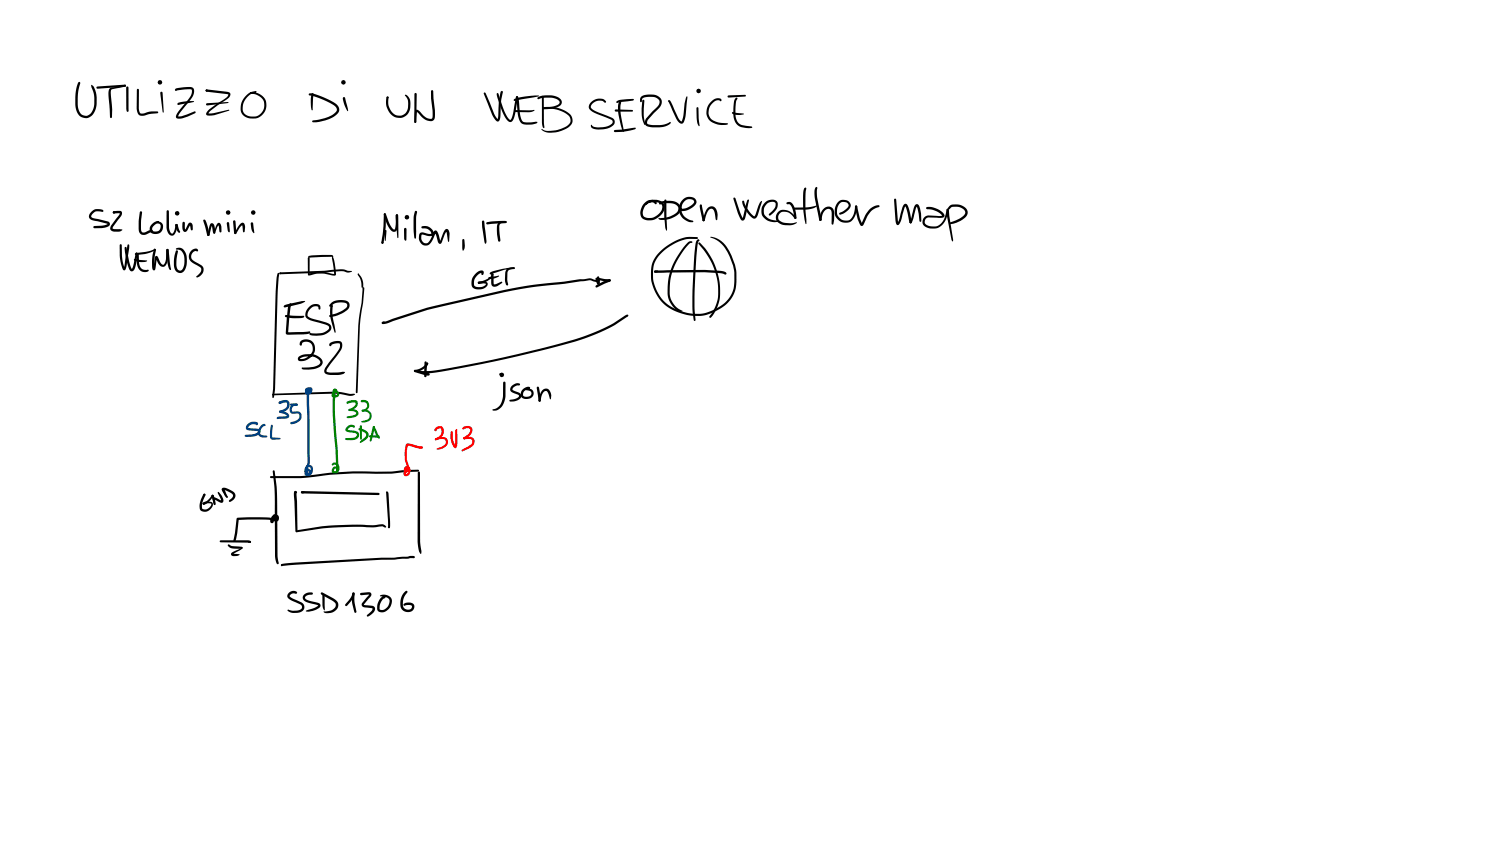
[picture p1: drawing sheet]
<svg xmlns="http://www.w3.org/2000/svg" width="449mm" height="254mm" viewBox="0 0 449 254" stroke-linecap="round" stroke-linejoin="round" font-family="sans-serif">
<g fill="#000">
<path d="M23.4 24.8l.4-.3 .3 .5a15.8 15.8 0 0 0-.5 8.1 2.17 2.17 0 0 0 2.3 1.6 2.17 2.17 0 0 0 2-1.9l.4-1.4a10.5 10.5 0 0 0-1-5.7l.2-.2a4.4 4.4 0 0 1 1.5 3.8v1.8a3.9 3.9 0 0 1-3.3 4.3 3.3 3.3 0 0 1-3.1-3.5l.1-3.8zM29 26l8.4-.6 .4 .3-.4 .3-8.1 .6-.3-.1zM32.9 26.5l4.5-1.1 .4 .3a3 3 0 0 1-2.3 .7l-1.8 .3-.4 .4 .4 5.7-.1 2.3-.3 .3-.3-.3-.5-6.4 .1-1.4zM37.9 26l.3-.1 .3 .4 .1 7-.3 .3-.3-.3-.1-.7zM41.1 26.7h.5l.1 .2-.1 5.8a1.03 1.03 0 0 0 .8 1.4l3-.7h1.8l.3 .3-.3 .3-2.4 .2-1 .3a1.83 1.83 0 0 1-2.1 0 1.83 1.83 0 0 1-.7-2zM48.2 27.6l.2-.1 .4 .3 .3 5.7-.1 .3-.2-.3zM52.6 26.6l1-.2 3.3-.3a1.31 1.31 0 0 1 1.3 .6 1.31 1.31 0 0 1-.1 1.4l-.6 1.3-4.2 5.5h.7a10.6 10.6 0 0 0 4.3-1.5l.3 .1-.1 .4a9.2 9.2 0 0 1-4.9 1.7 .83 .83 0 0 1-.9-.6 .83 .83 0 0 1 .4-1l2.6-3.2a4.5 4.5 0 0 0 1.9-3.7l-.4-.3h-1.1l-3.3 .5-.3-.3zM53.4 30.8l2.8-.4h2l-4.7 1.1-.3-.3zM61.8 26.9h.4v.5h-.4zM61.8 26.9l6.3 .6a1 1 0 0 1 1 .9 1 1 0 0 1-.7 1.1l-5.3 3.7-.7 1-.1-.2 1.8-.1 4.5-1 .2 .2-4.5 1.5-1.7 .1a.7 .7 0 0 1-.8-.6 .7 .7 0 0 1 .5-.8l.1-.2a13.1 13.1 0 0 1 3.9-2.8l1.8-1.2 .4-.8-6.2-.8-.6-.1zM61.8 26.9h.4l.1 .5-.4 .1zM61.9 31.1l6.3-.5 .4 .1-6.4 .9-.3-.1z"/>
<path d="M73.8 28.6l1.5-1 1.4-.3 .2 .1-.2 .4-.9 .2a4.5 4.5 0 0 0-2.6 5.9 3.4 3.4 0 0 0 5.5-.5 3.4 3.4 0 0 0-2.2-5.1l-1.5-.4a3.9 3.9 0 0 1 4.9 3.8 3.9 3.9 0 0 1-4.9 3.8 3.2 3.2 0 0 1-2.6-4.6l.5-1.1zM92.7 28.1l.2-.1a17.8 17.8 0 0 1 8.5 3.8 1.96 1.96 0 0 1-1 3 11.7 11.7 0 0 1-6.5 1.9l-.2-.1v-.4a14.8 14.8 0 0 0 6.1-1.8 1.63 1.63 0 0 0 1.2-1.7l-.2-.5a19.8 19.8 0 0 0-8.1-3.7zM93.5 28h.5l.1 .2-.3 4.8-.2 .1-.3-1-.1-1.5zM102.9 29.2l.3-.1 .3 .3 .8 3.1v.8l-1.1-2.2-.4-1.4zM116 29.1l.5-.1-.1 .5 .1-.1a4 4 0 0 0 3.9 5.3 2.67 2.67 0 0 0 2-2.5v-2.1l-1-1.5 .2-.2 .7 .4a2.98 2.98 0 0 1 .8 2.4v1.1a3.5 3.5 0 0 1-3.2 3.1 3.5 3.5 0 0 1-3.6-2.6l-.5-1.6zM129.4 27.1l.2-.1 .4 .3 .4 7.8a1.41 1.41 0 0 1-2.2 1.1l-1.6-1-1.6-1.7 .1-.1-.2 3.2-.3 .3-.2-.1v-3a.75 .75 0 0 1 .5-.9 .75 .75 0 0 1 1 .5l1.1 1.2a2.39 2.39 0 0 0 2.6 1l.2-1.3-.5-4.7zM124.4 28h.5l.1 .2-.1 8.4-.3 .3-.3-.3zM145.2 27.8l.5 .1 2.5 6.2 1.2 1.7h-.2l.3-1.1a25.1 25.1 0 0 1 .7-7.1l.3-.4 .3 .1v.5a24.2 24.2 0 0 0-.7 7l-.1 .7a.78 .78 0 0 1-.6 1 .78 .78 0 0 1-.9-.7l-.9-1.4-2.5-6.3zM149.1 28l.5 .1 1.5 4.8a4.6 4.6 0 0 0 2 3.1l.6-1.2 1-5.7 .4-.3 .3 .5-1.2 6a1.17 1.17 0 0 1-1 1.3 1.17 1.17 0 0 1-1.3-.8l-1.7-3.4-1.1-3.5zM154.3 29.7l3.4-.8 2.7-.3 1.3 .2-7.3 1.5-.3-.3zM154.3 33.1h6l-.6 .4-1 .2-4.2-.1-.3-.3zM154.9 28.9h.4l-.1 .6-.4-.1z"/>
<path d="M154.9 28.9a.52 .52 0 0 1 .5 .1 .52 .52 0 0 1 .2 .6l.3 4.2a3.3 3.3 0 0 0 1.1 2.7l1 .2 3.1-.2v.4a6.5 6.5 0 0 1-4.2 .3 2.91 2.91 0 0 1-1.6-2.8zM161.3 29.2a6 6 0 0 1 7.1 .9 1.44 1.44 0 0 1-1.1 2l-1.6 .5-2 .2-.8-.1-.2-.2 .3-.3a5.8 5.8 0 0 0 4.8-1.3l.1-.4a2.75 2.75 0 0 0-2.8-1.2h-2l-1.6 .5-.3-.3zM162.9 32.2a9.1 9.1 0 0 1 8.5 2.7 2.46 2.46 0 0 1-1.1 3.4 7.9 7.9 0 0 1-7.2 1.1l-.7-.5 .1-.2 .9 .4a8.9 8.9 0 0 0 7.5-2.1 2.21 2.21 0 0 0-1.5-3.2 9.5 9.5 0 0 0-6.3-1.1l-.4-.2zM162.6 28.8l.2-.1 .3 .3 .1 9.4a1.77 1.77 0 0 1-.6-1.6zM177.3 30.7a2.98 2.98 0 0 1 4.5-.2l-.3 .3-.5-.4a2.59 2.59 0 0 0-3.7 1.9l1.3 1 5 2a1.37 1.37 0 0 1 .2 2.4 6.8 6.8 0 0 1-5.7 1 .81 .81 0 0 1-.7-.5 .81 .81 0 0 1 0-.8l.7 .6a7.5 7.5 0 0 0 4.5-.3l1.1-.8-.1-.8-4.3-1.8a3.4 3.4 0 0 1-2.7-2.1l.2-.8zM184.2 39.1l6.3-.8 .2 .2-1 .5-3.2 .6h-2l-.3-.1zM184.5 32.9l5.1 .1 .3 .2-.3 .3h-4.9l-.3-.4zM185 30.4l.8-.4 1.7-.2 2.4-.1 .3 .2-.3 .3-4.8 .7-.3-.3zM185.8 30.5h.4l.1 .3-.2 2.4 1 6.2-.2 .1a15.3 15.3 0 0 1-1.3-8.9zM192.4 29a4.5 4.5 0 0 1 6 1 2.72 2.72 0 0 1-1.2 2.9l-2.9 3.1-.2 .9 .3 .3 .9 .3h2.5a5.9 5.9 0 0 0 3.2-.9l.2 .3a4.3 4.3 0 0 1-3.4 1.3l-3.3-.2a1.43 1.43 0 0 1-1.1-1 1.43 1.43 0 0 1 .4-1.5l3.3-3.4a1.66 1.66 0 0 0 .6-2 1.66 1.66 0 0 0-1.8-1l-.9-.1a2.25 2.25 0 0 0-2.4 .7l-.2 .9h-.3l-.1-.9zM192.8 30h.4l.1 .2-.2 4 .5 3.1-.2 .2-.6-1.2-.3-1.7v-2.1zM200.4 30.1a.62 .62 0 0 1 .9 .5l2.1 4.7 1 1.1 .5-1.1 .2-1.8a7.5 7.5 0 0 1 .8-4.5h.3l-.5 5.1-.5 2.3a1.05 1.05 0 0 1-1.1 .7 1.05 1.05 0 0 1-.9-.9l-2.7-5.7 .2 .1-.3-.1z"/>
<path d="M209 32.2l.2-.1 .3 .3 .4 5.3-.2 .2-.5-.9-.2-1zM213.2 30.5a2.07 2.07 0 0 1 3.2-.6l-.1 .4-.2 .1-.2-.3a3.3 3.3 0 0 0-3.4 3.7l.5 1.6a4.8 4.8 0 0 0 4.6 1.5l.8 .2a5.6 5.6 0 0 1-5.6-1 4.1 4.1 0 0 1 .4-5.6zM218.3 28.7l5.2-.3 .2 .3-.2 .3-5 .3-.2-.1zM219.6 33.7l3.6 .5-1.5 .3a2.66 2.66 0 0 1-2.2-.6zM220.7 29.4l.4-.1 .1 .4a7.6 7.6 0 0 0 .5 7.3l.8 .5 3 .4 .2 .3-.2 .2h-.9l-2.1-.2a3.7 3.7 0 0 1-2.5-4.2l.2-3.6zM220.1 59.3l.5 .1 2.1 6.1 .4-1.3a10 10 0 0 1 1.3-4.4l.3 .4-1.1 5.1a.78 .78 0 0 1-.7 .8 .78 .78 0 0 1-.9-.6l-.7-1.6-1.3-4.3zM241.2 56.4l.3-.2 .4 .4a45.6 45.6 0 0 0 0 10.5l-.1 .1a25.3 25.3 0 0 1-.6-10.8zM244.6 56.3l.3-.3 .3 .4-.1 2.7 1.3 6.8-.3 .4-.4-.4-1.3-6.3-.1-2.1zM268.3 59.6l.2-.1 .3 .3 .7 7.1h-.3l.5-1.1 1-3.7a.84 .84 0 0 1 .5-.9 .84 .84 0 0 1 1 .3l.8 2.4 .4 3-.3 .1-.3-.2-.6-3.2-.7-1.8-1.5 5a.68 .68 0 0 1-.7 .7 .68 .68 0 0 1-.6-.8zM27.5 63.5a2.64 2.64 0 0 1 3.6-.3l-.4 .4-.5-.2a2.15 2.15 0 0 0-2.8 1.5l.1 .3 .5 .2 4.5 1a.83 .83 0 0 1 .5 .9 .83 .83 0 0 1-.8 .7 8.2 8.2 0 0 1-3.9 .5l-.3-.4 .3-.3 2.9-.2 1.1-.5-3.6-.8a1.76 1.76 0 0 1-2-1.4l.1-.6zM33.9 63.5l1.4-.3a1 1 0 0 1 1.3 .6 1 1 0 0 1-.5 1.3l-2.2 2.9-.1 .5 .5 .2 2.3 .1 .1 .1-.2 .2a2.52 2.52 0 0 1-2.5 .3 1.05 1.05 0 0 1-.9-.6 1.05 1.05 0 0 1 .2-1.2l2.7-3.7-1.8 .1-.3-.1zM36 73.3l.2-.1 .3 .3 .2 4.1 .7 2.9h-.3l1.1-6.9 .2-.3 .3 .1-.9 7a.58 .58 0 0 1-.6 .7 .58 .58 0 0 1-.5-.7l-.7-3.1z"/>
<path d="M37.5 74.1l.2-.1 .3 .3 .7 3.9 .8 2.5 .6-1.4 .6-3.4 .2-.2h.3l-.5 3.8a1.67 1.67 0 0 1-1.2 1.9l-.7-.5-.6-1.8-.7-3.5zM40.2 77.7l3.9 .5-.7 .4-1.8-.1-1.2-.3zM40.5 76l4.2-.7 1.7-.7 .3 .3-.2 .3-1.4 .5-1.7 .5-2.7 .3-.2-.1zM41.1 75.9l.2-.1 .3 .3 .1 2.5a2.17 2.17 0 0 0 2.9 2.3 .92 .92 0 0 1-1.5 .7 2.73 2.73 0 0 1-2.1-3zM42 63.4h.5l.1 .3-.3 2.7 .1 2.9 .3 .4h.5l1.3-.5a.89 .89 0 0 1 1.4 .1l-.1 .2-1.8 .8a1.57 1.57 0 0 1-1.7-.1 1.57 1.57 0 0 1-.7-1.6v-2.7zM46.2 74.7l.3-.1 .2 .5-.3 .1zM46.2 74.7h.5l.1 .3-.5 2.8v2.8h-.3l.5-3.6a.54 .54 0 0 1 .6-.2 .54 .54 0 0 1 .4 .6l.8 1.6 .4 .4 .4-.1 .6-1 .2-3.4 .3-.3 .4 .4-.4 3.4a1.41 1.41 0 0 1-1.7 1.5l-.9-.7-.9-1.8 .4-.1-.5 3.2a.52 .52 0 0 1-.6 .5 .52 .52 0 0 1-.3-.7l-.1-2.9zM45.6 67.2l1-.7 1.1-.1v.5l-.9 .3a1.37 1.37 0 0 0-.9 2.1l.8 .1a1.4 1.4 0 0 0 1.5-1.6l-.3-.6-1.1-.5a1.41 1.41 0 0 1 1.5 0 1.41 1.41 0 0 1 .6 1.4 2.15 2.15 0 0 1-1.5 2 2.15 2.15 0 0 1-2.4-.9v-1zM50 74.7l.2-.1 .4 .4 .7 5.7-.2 .3-.4-.5-.5-1.6zM50.1 63.1l.2-.1 .4 .4v4.8a1.52 1.52 0 0 0 1 1.9 1.93 1.93 0 0 0 .8-1.9l.1-.8 .3-.2 .4 .3-.2 .8a2.35 2.35 0 0 1-1.5 2.4 1.97 1.97 0 0 1-1.6-2.2zM52.7 67.3h.5l.6 1.8a.35 .35 0 0 1 .2 .5 .35 .35 0 0 1-.6 0l-.5-1zM52.9 74.4a1.86 1.86 0 0 1 2.3 .7 5.9 5.9 0 0 1 0 6.2 1.79 1.79 0 0 1-2.1 .3 1.79 1.79 0 0 1-.9-1.9l.2-3.1 .3-1.3 .3-.3 .4 .4-.3 1.1a5.5 5.5 0 0 0 .2 4.3l.8 .4a1.78 1.78 0 0 0 1.2-2.1 4.4 4.4 0 0 0-.9-3.8l-.7-.4h-.8l-.2-.2z"/>
<path d="M54.8 66.6h.5l.2 .3v2l.9-1.7a.75 .75 0 0 1 .9-.4 .75 .75 0 0 1 .5 .9l-.1 1.3-.2 .1-.3-.3-.3-1.3h.2l-.7 1.3a.86 .86 0 0 1-1.1 .7 .86 .86 0 0 1-.6-1.1zM57.4 75.1a1.18 1.18 0 0 1 2 0l-.3 .3-.4-.2a1.64 1.64 0 0 0-1.3 1.5 1.64 1.64 0 0 0 .9 1.7l2.1 1.1a1.74 1.74 0 0 1 .3 2.6l-.2 .3a1.16 1.16 0 0 1-1.7 .6 2.78 2.78 0 0 0 1.6-2.2l-.2-.5-1.1-.7a3 3 0 0 1-2.5-2.6l.2-1zM61 65.9l.6 .1 .6 1.7 .6 2.7-.3 .4-.4-.3zM63.2 67.1a.8 .8 0 0 1 .8 0 .8 .8 0 0 1 .4 .8l.1 2.1h-.3l-.3-.2-.4-2.2h.1l-.8 2.9-.2 .3-.4-.1-.1-.3zM62.2 70.2l.5-.1v.6h-.4zM65.2 67l.5-.2 .5 .4 .2 2.2-.1 .2h-.4l-.4-2.1h.2l-.6 .7-.5 1.7-.3 .2-.3-.3zM68.1 66.7l.3-.1 .3 .3 .2 2.5-.1 .3-.5-.6zM72.1 67.2a.79 .79 0 0 1 1-.4 .79 .79 0 0 1 .4 1l-.1 1.6-.3 .3-.2-.2-.3-2h.2l-.9 .7-1 1.9h-.5l-.1-.4zM70 66.2l.3-.1 .3 .3 .3 3.5-.3 .3-.4-.3zM75.3 66.8l.3-.2 .3 .4 .4 2.8a.56 .56 0 0 1-.7-.6zM92.6 76.7l6.7-.2 .5 .1 .2 .4-.3 .5-.2-.5-6.8 .3-.3-.3zM92.4 77.2l.2-.1 .3 .3v4.9l-.3 .3-.2-.3z"/>
<path d="M92.5 82.1l.3-.1a8.6 8.6 0 0 1 4.7-.4l2.8 .7-.4-3.2a2.28 2.28 0 0 1-.2-2 11.4 11.4 0 0 1 1.1 5.3l-.6 .3-2.8-.6h-1.8l-2.8 .5-.3-.2zM114.5 72.4l.2-.2 .2 .2v.6l-.5-.1zM115.1 64.2l.5-.2v.5h-.4zM115.2 64l.5 .1 1.2 3.1 .7 1.1 .6 .5 .3-.2 .1-.9 .1-3.1 .4-.4 .2 .1-.1 4.2a1.16 1.16 0 0 1-1.1 1 1.16 1.16 0 0 1-1.2-.9l-1-1.9-.7-2zM115.2 64.2h.5l.1 .2-.1 3.3-.6 5.1-.4 .3-.3-.4 .5-3.1zM115.5 69l.4 .2-.3 3.1zM118.8 64.3h.5l.1 .5 .1 6.4-.2 .2-.6-5.9zM121.3 68.4l.3-.1 .3 .4v3.2l-.3 .3-.4-.7zM124.5 63.3h.5l.1 .3-.3 1.6v6.2l-.3 .2a3.6 3.6 0 0 1-.5-2.9l.1-3.7zM126.5 67.9l.8-.1a2.19 2.19 0 0 1 2.5 2.8l-1 .2-2.3-.4a1.62 1.62 0 0 0 0 1.9 1.62 1.62 0 0 0 1.8 .5l.9-1.2 .9-2a.66 .66 0 0 1 .7-.5 .66 .66 0 0 1 .6 .7l.7 2.7h-.2l1.3-3.2a.82 .82 0 0 1 1.1-.6 .82 .82 0 0 1 .5 1l-.1 2.7-.1 .2-.2-.3-.6-2.9h.2l-.6 .9-.8 2.3a.62 .62 0 0 1-.7 .5 .62 .62 0 0 1-.6-.7l-.8-2.6h.3l-.5 .9a3.8 3.8 0 0 1-2.2 2.9 2.28 2.28 0 0 1-2.3-1.3 2.28 2.28 0 0 1 .5-2.6l2.3 .5 .8-.1a2.01 2.01 0 0 0-2.1-1.6l-.8-.1zM138.8 71.8l.2-.1 .3 .3 .1 1.6v.8l-.4 .8a.97 .97 0 0 1-.3-1.4zM144.7 66.2l.2-.1 .4 .4 .6 5.8-.3 .8-.3-.7-.7-4.2z"/>
<path d="M145.9 66.7l4.1-.4 1.5-.1 .5 .4-.5 .3-5.3 .4-.3-.1zM149.5 66.8l1.2-.5h1l.3 .3-.3 .3-1.3 .1-.5 .4-.1 1.8 .3 2.9-.4 .4-.3-.3-.4-3 .1-1.6zM193.4 60.8a2.11 2.11 0 0 1 3.6 .1l-.3 .4-.7-.5a2.92 2.92 0 0 0-3 4 3.7 3.7 0 0 0 5.6-3.2l-.6-.6-1.1-.4h-1.6l-1.4 .7-.2-.2 1.1-1 2.1-.2a2.4 2.4 0 0 1 2.4 1.6 2.4 2.4 0 0 1-.8 2.7 4.2 4.2 0 0 1-6.1 1 3.8 3.8 0 0 1 1-4.4zM197.8 60.8a5.1 5.1 0 0 1 6.2 .8 2.54 2.54 0 0 1-1.7 3.5 6.7 6.7 0 0 1-4.5 .8l-.3-.4 .5-.1a7.2 7.2 0 0 0 5.1-1.9 1.62 1.62 0 0 0 .1-1.8 1.62 1.62 0 0 0-1.7-.7h-2.3l-1.2 .3-.3-.3zM199.4 59.9h.4l.1 .2 .2 8.2-.2 .9-.3-.8-.3-3.3-.1-4.3zM204.8 59.8a2.34 2.34 0 0 1 4.1 .6 4.1 4.1 0 0 1-4.2 2.9h-.8l-.3-.4 .3-.3h.8a4.1 4.1 0 0 0 3.5-2.1v-.1a2.12 2.12 0 0 0-2.3-.6 2.12 2.12 0 0 0-1.4 2v1.6a3.7 3.7 0 0 0 3.3 2.8l.2 .2a2.65 2.65 0 0 1-3.2-1l-.9-1.2-.2-.9 .2-2.1zM206.1 72.9l.9-.5h.5l.3 .2-.8 .3a19 19 0 0 0-5.8 16.6 5.7 5.7 0 0 0 3.3 3.6l.3 .2a1.7 1.7 0 0 1-2.3-.7 7.4 7.4 0 0 1-2.2-7 20.8 20.8 0 0 1 5.8-12.7zM197.8 75.6a14.8 14.8 0 0 1 9.1-4.6l2.2 .1 .3 .3-.3 .3-2.2-.1a13.9 13.9 0 0 0-10.7 7.6 11.9 11.9 0 0 0 10.2 14.7 12.6 12.6 0 0 0 13.1-5.8l.5-1.5 .2-1.4a15 15 0 0 0-3.2-11.4 8.9 8.9 0 0 0-3.9-2.7 6.3 6.3 0 0 1 5.7 4.2 15.8 15.8 0 0 1 2 10.5 10.3 10.3 0 0 1-7.2 8 14.4 14.4 0 0 1-15.7-4 11.4 11.4 0 0 1-1.4-12.6zM209.1 71.9l.4-.1 .3 .2-.3 .3h.1l-.3 .9a115.8 115.8 0 0 0-.7 22.7l-.2 .4-.3-.3a46.6 46.6 0 0 1-.2-12l.5-8.5 .3-2.7zM209.5 72.8h.4l1.5 1.6a19.7 19.7 0 0 1 4.1 16.8 10.1 10.1 0 0 1-2.5 4.1l-.2-.1v-.4a11.8 11.8 0 0 0 2.2-4.2 19 19 0 0 0-4.1-15.8l-1.4-1.7zM210 61.4l.2-.1 .4 .3 .8 4.4-.4 .4-.3-.4-.8-3.7zM212.3 62.4l.3-.3a1.51 1.51 0 0 1 2.2 .7l.5 1.7-.2 1.4-.2 .1-.2-.2-.6-2.7-.3-.4-.5-.1a1.45 1.45 0 0 0-1.2 1.1l-.8 2.5-.5 .1 .6-2.2z"/>
<path d="M222.7 60.2h.4a9.3 9.3 0 0 0 3.1 4.6l.5-.7a5.9 5.9 0 0 1 1.6-3.7h.3l-1.2 3.9a1.14 1.14 0 0 1-.9 1.2 1.14 1.14 0 0 1-1.3-.5 8.7 8.7 0 0 1-2.6-4.5zM229.4 60.8a2.33 2.33 0 0 1 3.8-.1 3.1 3.1 0 0 1-1.3 3.2l-.8 .7h-.4v-.5l.8-.7a2.05 2.05 0 0 0 1-2.7 2.57 2.57 0 0 0-3 .9 2.57 2.57 0 0 0 0 3.1 4.7 4.7 0 0 0 4.1 1.5l.1 .2a4.4 4.4 0 0 1-4.7-1.2 3.4 3.4 0 0 1 .4-4.4zM235.9 60.7l.2-.1a1.74 1.74 0 0 1 2.2 1.6l.4 1.4a2.01 2.01 0 0 1-.1 2l-.3-.2a5.3 5.3 0 0 0-1.5-4.1l-.8-.1zM238 62.3l4.3-.1 2.7-.6 .2 .1-1.1 .7-2.1 .5h-3.8l-.2-.1zM233.5 63.5a3.3 3.3 0 0 1 4.6 .9l.7 .7v.5h-.4l-.7-.9a2.43 2.43 0 0 0-4.1-.2 1.28 1.28 0 0 0 .3 1.7l1.7 .7 3.4-.1-1.2 .6-2.3 .1a2.44 2.44 0 0 1-2.8-2.4l.3-.9zM247 62.6a1.76 1.76 0 0 1 1.9-.6 1.76 1.76 0 0 1 1.3 1.6v2.4l-.2 1.1-.3 .3-.3-.4v-3.6l-.2-.5-.5-.2a2.2 2.2 0 0 0-2.1 2.3l-.2 1.1-.5 .1 .2-2zM246 65.6l.3 .1-.1 .5h-.4zM251.5 60.5a2.07 2.07 0 0 1 2.4-.5 2.07 2.07 0 0 1 1.2 2.1l-.5 .8-1.2 .9-1.3 .6-.3-.1 .1-.5 .7-.3a2.84 2.84 0 0 0 2-2h-.1a1.84 1.84 0 0 0-2.1-.9 1.84 1.84 0 0 0-1.3 1.9 2.66 2.66 0 0 0 2.1 3.6 2.66 2.66 0 0 0 3.1-2.7l.2-1.6 .3-.2 .3 .4a5.7 5.7 0 0 1-2.1 4.5 3.5 3.5 0 0 1-4.1-1.1 3.5 3.5 0 0 1 .1-4.3zM256.7 61.6l.4 .4-.2 .3-.5-.3zM256.6 61.7l.2-.1 .3 .4a13.9 13.9 0 0 0 1.5 5.1h-.2l.2-.4a10 10 0 0 1 2.4-4.1l2-1h.7l.1 .4-.3 .1a4.9 4.9 0 0 0-3.3 2.8l-1.3 2.7-.4 .2-.5-.3a12.1 12.1 0 0 1-1.4-4.6zM274.6 61.4l.6-.2 .5 .5a9.3 9.3 0 0 1 .7 4.6l-.3 .2-.3-.2-.2-2.2-.6-2.2-1.4 4.6a.41 .41 0 0 1-.3 .4 .41 .41 0 0 1-.5-.2l.6-1.4 .7-2.9zM272.9 66.4l.3-.1 .3 .4-.1 .2-.4 .1-.2-.4z"/>
<path d="M277.9 62.2a5.1 5.1 0 0 1 5.4 2.5l-.2 .5-.6 .1h-4.3l-.6 .5-.2 .9a1.76 1.76 0 0 0 2.1 1.2 3.8 3.8 0 0 0 4.2-3.7l.3-1.4 .3-.2 .3 .3-.4 1.5a4.5 4.5 0 0 1-6 3.9 1.87 1.87 0 0 1-1.5-2 1.87 1.87 0 0 1 1.7-1.7l4.2 .1a5.4 5.4 0 0 0-4.5-2l-.2-.1zM284.8 61.7a3.8 3.8 0 0 1 5.5 1.8l-.2 .9a3.8 3.8 0 0 1-2 1.8l-2.7 1-.6-.1 .2-.4a10.1 10.1 0 0 0 4.2-2.2l.3-.8a2.47 2.47 0 0 0-3-1.7l-1 .1-.9 .7-.3-.3zM284 62.7l.3-.1 .3 .3 1.3 9-.2 .5-.3-.4-1.3-7.1zM83.2 82l.3-.2 .3 .3-.5 5.2-.8 29.3-.3 2.5-.3 .3-.2-.2v-.6l.2-2 .7-27.9 .3-5.2zM83.9 81.8l13.5-.6 4.8-.5 3.4 .7-1.2 .4-2.2-.5-4.8 .5-13.3 .5-.2-.1zM85.3 91.5l5.2-1.2 1 .1-1.3 .7-4.7 1.1-.4-.3zM85.5 94.5l5.5 .2 .3 .3a5.2 5.2 0 0 1-3.8 .4l-1.8-.3-.3-.3zM86.8 91.1l.3-.2a.79 .79 0 0 1 .1 1.2l-.8 7.8-.1-.3 6.5-.3 .3 .3-.2 .3-2 .4-4.5 .1-.6-.3 .5-7.4zM92.6 92.1a2.07 2.07 0 0 1 3.5-.2v.7l-.3 .3-.5-1a2.47 2.47 0 0 0-2.9 3l1.2 .6 4.2 1.2a1.71 1.71 0 0 1 1.6 1.6l-.3 .9a5.7 5.7 0 0 1-5.7 1.4l-.6-.5 .3-.3 .4 .1a5.6 5.6 0 0 0 4.8-.9l.4-.7-.4-.7-4.1-1.2a2.62 2.62 0 0 1-2.6-1.8l.2-1.3zM99.2 91a4.5 4.5 0 0 1 5.4-.2l.3 .5a1.81 1.81 0 0 1-.8 1.7l-1.5 1-2 .8-1.6 .3-.2-.1v-.5a10.9 10.9 0 0 0 5.1-2.3l.2-.5v-.5a4 4 0 0 0-4.4 .2l-.4 .5h-.5v-.4zM99.3 91.5h.4l.1 .3-.1 2.8 1 4.9-.2 .3-.8-2.3a10.3 10.3 0 0 1-.4-6zM107.3 82.1l.2-.2 .2 .3a4.4 4.4 0 0 1 1.3 2.9l-.1 1.1-.2 .1-.2-.1-.1-1a5.1 5.1 0 0 0-1.1-2.9z"/>
<path d="M114.6 96.6l13.4-4.3 25.6-5.8 6.4-1.1 16.7-1.9 2.5 .6 .3 .2-.3 .3-.5-.1-1.9-.5-7.4 1.1-9.3 1-6.4 1-25.5 5.8-12.4 4.2a.91 .91 0 0 1-1.3-.3zM114.6 96.6h.5v.5h-.5zM114.6 96.6l.6-.2 .3 .3-.7 .5-.2-.1zM143.4 84.6l.2-.1a5.2 5.2 0 0 0 3.8-1.9l.1-.6 .2-.1a.78 .78 0 0 1-.1 1.2 5.1 5.1 0 0 1-4.2 1.9zM143.4 84.6h.5v.4h-.5zM142.7 82a1.73 1.73 0 0 1 2.3-.7l.1 .5-.2 .6h-.4v-.5a3 3 0 0 0-2.2 3.8 2.74 2.74 0 0 0 3.4-.4v-.2l-.4-.1h-1.9a.66 .66 0 0 1 .3-.6 .66 .66 0 0 1 .7 0h.5a.97 .97 0 0 1 1.4 1 2.99 2.99 0 0 1-4.8 .4 3.7 3.7 0 0 1 1.2-3.8zM146.5 83.2l3.1-.6 .1 .2-1.1 .6-1.8 .3h-.3zM147 81.7l1.2-.5 3.7-.8 2.3-.3 .2 .3-.2 .3-2.9 .2-4.1 1.4-.3-.3zM147.5 82l.2-.1 .3 .4 .2 3 2.2-.8 .3 .2-1.4 1a1.12 1.12 0 0 1-1.2 .3 1.12 1.12 0 0 1-.7-.9zM152.1 80.7l.8-.4 1.3-.2 .2 .3-.3 .3a1.5 1.5 0 0 0-1.9 1.1v2l.2 1.5-.3 .3-.3-.2a6.7 6.7 0 0 1-.2-3.7zM178.7 83.4l.6-.2 3.6 .5 .3 .4-.4 .3-1.5-.1-2.3-.4 .2-.3 .3 1.5-.4-1.9 .3-.4 .3 .3 .2 1.8a.52 .52 0 0 1-.6 .5 .52 .52 0 0 1-.4-.7zM178.7 85.6l2.4-1.2 1.6-.7 .5 .4-.2 .3-4 1.8-.3-.1z"/>
<path d="M182.5 83.9l.3-.2 .3 .1 .1 .4-.4 .3-.2-.2zM125.7 111.2h.7a28.6 28.6 0 0 0 8.1-.8 307.2 307.2 0 0 0 41.4-9.8l6.2-2.7 5.6-3.4 .7-.1-.1 .6-3.9 2.5a74.7 74.7 0 0 1-20.5 7.2 333.7 333.7 0 0 1-35.3 7.2h-2.5l-.3-.2zM196.3 81.2l15.1-.3 4.8 .3a2 2 0 0 1 1.7 .8 .89 .89 0 0 1-1.3 0l-5.2-.4-14.8 .2-.4-.1zM196.4 81.1h.8l.3 .3-.3 .3-.7 .1-.3-.3zM81.8 118.1l18.6-.7 1.6 .2a10.7 10.7 0 0 0 4.4 .5l.1 .2a3.9 3.9 0 0 1-3.5 0l-2.6-.3-18.6 .6-.2-.3zM90.2 102.3a2.79 2.79 0 0 1 3.8 .5 2.79 2.79 0 0 1-.2 3.7 3.5 3.5 0 0 1-4.4 1.5 1.27 1.27 0 0 1 1.4-1.6 5.1 5.1 0 0 1 5.8 1.6 1.54 1.54 0 0 1-.8 2.1 8.7 8.7 0 0 1-5.1 .6l-.2-.4 .4-.1a10.7 10.7 0 0 0 4.5-.7l.5-.5 .2-.5a3.8 3.8 0 0 0-4.3-1.6l-1.2 .3-.6 .4a3.2 3.2 0 0 0 3.5-4.3 1.85 1.85 0 0 0-2.9-.3l-.1 .6-.6-.1v-.8zM98.9 102.9a3.1 3.1 0 0 1 3.6-.2l.2 1-.4 1.3-3.2 4.1-1 1.5-.2 .7 .3 .3 .9 .1 3.8-.2h.5v.3a2.14 2.14 0 0 1-2 .7l-3.2-.2a1.19 1.19 0 0 1-.9-.8 1.19 1.19 0 0 1 .3-1.3l4-5.3a1.35 1.35 0 0 0 .2-1.9l-1.7 .1-.7 .3-.1 .3a.45 .45 0 0 1-.5-.2 .45 .45 0 0 1 .1-.6zM108.8 86.2h.4l.1 .2-.4 4.5-1 6.7-.6 20.1-.3 .2-.3-.3 .8-20 .9-6.7zM124.2 111l4.3 .9 .4 .4-.4 .3-1-.1-3.1-.9zM127.9 108.8h.5v.3l-.5 1.5v2.2l-.3 .3-.3-.3 .1-2zM127.4 108.5h.5l.1 .2-.1 4.1-.3 .3-.3-.3zM124.3 111l.2-.1a4.3 4.3 0 0 0 3.3-2l.6-.1a2.76 2.76 0 0 1-2.1 2.3l-1.8 .5-.4-.4z"/>
<path d="M149.9 112l.2-.1a.6 .6 0 0 1 .7 .7l-.3 .2-.7-.4zM151 114.5h.5l.1 .3v3.9a4.1 4.1 0 0 1-3.5 4.4l-.4-.2 .2-.2a3.8 3.8 0 0 0 3-4zM153.6 115.7l1.2-.7 1.1 .1v.4l-.8 .1a1.65 1.65 0 0 0-1.4 1.2l1.9 .9a1.12 1.12 0 0 1 .8 1 1.12 1.12 0 0 1-.7 1.1 3.9 3.9 0 0 1-2.8 .5l-.1-.3 1.8-.4 1-.6-.1-.5-1-.5a1.3 1.3 0 0 1-1.4-1.5zM156.8 116.8l.9-.6a.99 .99 0 0 1 1.3 .1l-.3 .3a1.74 1.74 0 0 0-1.8 2 1.34 1.34 0 0 0 1.6 .4 1.34 1.34 0 0 0 .8-1.4 1.64 1.64 0 0 0-1.6-.6l-.2-.1a1.56 1.56 0 0 1 2.5 .8 1.56 1.56 0 0 1-1.7 1.9 1.62 1.62 0 0 1-2-.7 1.62 1.62 0 0 1 .5-2.1zM161.1 116l.2-.1 .4 .3 .4 2.2 .1 1.8-.3 .3a2.03 2.03 0 0 1-.6-2zM162.7 117l.4-.3a1.44 1.44 0 0 1 2.1 1.3l.2 .6-.3 1.2-.7-2-.4-.5-.3-.1a1.44 1.44 0 0 0-1.2 1.4l-.3 1.6-.3 .3-.4-.3 .3-1.5zM81.1 142.9l9.3-.1 8.6-1 6.8-.4h11.7l3.8-.5h4.1l.3 .2-.3 .3-4.1 .2-3.8 .4h-11.7l-6.7 .4-9 1h-8.8l-.3-.3zM81.9 141.1l.2-.1 .3 .3 .6 5.7 .2 19.8 .4 2.1-.3 .3a3.6 3.6 0 0 1-.8-2.4l-.1-18.9zM88.4 147.3h.5l.1 .6-.7-.1zM88.3 147.4l.3-.2 .4 .4-.2 .3 .1-.1 .3 11.3-.2 .5-.4-.4-.4-10.8zM88.7 159.1l7.8-1.3a129.6 129.6 0 0 1 16.4-.4l1.9-.2 1.1 .7-.3 .3-1-.4-2.4 .3a102.4 102.4 0 0 0-15.6 .4l-7.6 1.1-.3-.1zM90.4 147.4l23.1 .4 .4 .3-.4 .4-22.9-.5-.2-.1z"/>
<path d="M90.4 147.4l.7-.1 .3 .3-.1 .2-.7 .2-.2-.1zM115.9 147.4l.4 .1 .2 .6 .5 8.9v1.1l-.3 .3-.3-.3zM116.4 157.9h.4l.1 .4h-.4zM125.4 141.5h.5l.1 .2 .1 21.9a3.4 3.4 0 0 1 .1 2.5 5.3 5.3 0 0 1-.9-3.7zM84.3 169.3h.5l-.1 .4h-.3zM84.4 169.2l4.4-.5 25.6-1.5h3.8l4.9-.5h1.1l.3 .4-.4 .3-5.9 .4-3.7 .1-30 1.9-.2-.3zM86.7 177.7l1.1-.5 1.1 .2 .2 .3-.1 .3h-1.4l-.7 .8 .9 .7 2.6 1.1a1.6 1.6 0 0 1 .9 1.8 1.6 1.6 0 0 1-1.5 1.3l-2.3 .1-1.3-.7 .2-.3 1.2 .3h1.5l.9-.2 .5-.5 .1-.6-.4-.5-2.5-1.1a1.64 1.64 0 0 1-1.5-1.7zM91.2 178.3l1.3-.6 1.3 .1v.4l-2 .6-.3 .6 .9 .6 2.9 .7a.86 .86 0 0 1 .8 .7 .86 .86 0 0 1-.5 1 4.9 4.9 0 0 1-3.8 1l-.1-.2 .3-.2a7.3 7.3 0 0 0 3.4-1.3l-.3-.3-1.7-.4a2.57 2.57 0 0 1-2.6-1.5v-.6zM96.3 177.7h.4l3.3 1.7a2.21 2.21 0 0 1 1.5 2.4 2.21 2.21 0 0 1-2 1.9l-1.7 .2-.8-.5 2-.3a1.62 1.62 0 0 0 1.5-2.3l-4.1-2.5zM96.8 178.2l.2-.1 .4 .3-.1 4.6-.4-.6-.2-.9zM105.8 177.7l.5 .1 .1 .2-.1 2.5 .6 3-.3 .3-.3-.3-.7-2.7v-1.7zM108.1 177.9l2.2-.3a.83 .83 0 0 1 1.1 .5 .83 .83 0 0 1-.4 1l-1.9 2.2 2.6 .4a1.11 1.11 0 0 1 .8 .9 1.11 1.11 0 0 1-.5 1.1l-1 .9-.9 .2v-.4l1.4-1.2 .2-.7-2.3-.3a.86 .86 0 0 1-.8-1.3l2.2-2.6-2.5 .2-.2-.1z"/>
<path d="M114.1 178.5a2.36 2.36 0 0 1 3.5 1.6 2.96 2.96 0 0 1-4.2 3.2 3.5 3.5 0 0 1 1.9-4.5l.4 .3a3.7 3.7 0 0 0-1.8 3.6l.1 .1a2.06 2.06 0 0 0 2.6-1.4l.2-1-.1-.7a2.77 2.77 0 0 0-2.6-.9l-.2-.1zM121.6 177.3l.3-.2 .3 .4-.5 .7a3.3 3.3 0 0 0-.2 4.4 1.2 1.2 0 0 0 1.3 .3 1.2 1.2 0 0 0 .8-1.1l-.6-.4-1.1 .1a.41 .41 0 0 1-.7 0 .41 .41 0 0 1 .3-.6 2.08 2.08 0 0 1 2.7 .5v1.1a2.28 2.28 0 0 1-2.9 .8 2.28 2.28 0 0 1-1.2-2.7l.5-1.9zM105.8 177.7l.5 .1 .1 .2-.5 1.4-1.8 2.3h-.5v-.5l1.6-1.9z"/>
<circle cx="37.5" cy="25.7" r=".3"/>
<circle cx="116.3" cy="29.2" r=".31"/>
<circle cx="163" cy="32.5" r=".29"/>
<circle cx="34.2" cy="63.7" r=".35"/>
<circle cx="52.9" cy="67.5" r=".35"/>
<circle cx="114.7" cy="72.8" r=".3"/>
<circle cx="211.1" cy="66" r=".32"/>
<circle cx="238.6" cy="65.3" r=".31"/>
<circle cx="84.1" cy="82" r=".28"/>
<circle cx="99.5" cy="91.8" r=".33"/>
<circle cx="128.1" cy="109.1" r=".32"/>
<circle cx="161.9" cy="120.2" r=".31"/>
</g>
<g fill="#000">
<path d="M47.5 24.6l.4-.2 .2 .3-.4 .3z" fill-rule="evenodd"/>
<path d="M47.5 24.5h.6l-.4 .6-.3-.4z" fill-rule="evenodd"/>
<path d="M103 24.4l.4 .4-.4 .4-.3-.4z" fill-rule="evenodd"/>
<path d="M209.3 27l.3-.1 .2 .3-.4 .3-.2-.3z" fill-rule="evenodd"/>
<path d="M52.7 63.7l.3-.1v.8l-.3-.1z" fill-rule="evenodd"/>
<path d="M52.7 63.7l.3-.1 .3 .3-.2 .6-.5-.4z" fill-rule="evenodd"/>
<path d="M68 63.4l.6-.1-.3 .8-.3-.2z" fill-rule="evenodd"/>
<path d="M68 63.4h.6v.5l-.5 .1z" fill-rule="evenodd"/>
<path d="M75.7 63.5h.7v.5l-.6 .2z" fill-rule="evenodd"/>
<path d="M121.7 65.3l.3-.1 .2 .2-.3 .3z" fill-rule="evenodd"/>
<path d="M121.6 65.1l.7 .2-.5 .3z" fill-rule="evenodd"/>
<circle cx="47.9" cy="24.8" r=".37"/>
<circle cx="48" cy="24.7" r=".71"/>
<circle cx="103" cy="24.8" r=".39"/>
<circle cx="103" cy="24.7" r=".71"/>
<circle cx="209.5" cy="27.2" r=".32"/>
<circle cx="209.5" cy="27.3" r=".71"/>
<circle cx="53" cy="64" r=".39"/>
<circle cx="53.2" cy="64" r=".71"/>
<circle cx="68.4" cy="63.7" r=".71"/>
<circle cx="68.5" cy="63.7" r=".4"/>
<circle cx="76" cy="63.7" r=".71"/>
<circle cx="76.1" cy="63.7" r=".41"/>
<circle cx="122" cy="65.2" r=".37"/>
<circle cx="122.1" cy="65.1" r=".71"/>
<circle cx="150.5" cy="112.4" r=".71"/>
</g>
<g fill="#004080">
<path d="M91.7 116.5l.6-.2 .7 .2a.6 .6 0 0 1-.8 .6l.1 .3 .3 .1 .5-.6-.6 .1-.3 .7 .6-.4 .3 .2-.3 .3-.1 .9 .2 20-.5 1.6v1.3l.2 .2v-.4l-.4-.3-.2 .9h.6l.4-.3 .2-.8-.1-.7a.5 .5 0 0 0-.9 .1l-.3 1.1-.3 .2a1.33 1.33 0 0 1 .3-2 1.33 1.33 0 0 1 1.9 .7v1.1a1.29 1.29 0 0 1-1 1.3 1.29 1.29 0 0 1-1.5-.8 1.01 1.01 0 0 1 .3-1.2 1.01 1.01 0 0 1 1.2 0l.5 .8a.84 .84 0 0 1-1 1 .84 .84 0 0 1-.6-1.2l.1-1.1 .4-1.5-.2-19.6a1.85 1.85 0 0 1 .8-2.2 .7 .7 0 0 1 .6 .7 .7 .7 0 0 1-.6 .7 .95 .95 0 0 1-1.3-.4 .95 .95 0 0 1 .3-1.3 .98 .98 0 0 1 1.3-.5 .98 .98 0 0 1 .6 1.2l-.1 .2a1.1 1.1 0 0 1-1.6 .6 1.1 1.1 0 0 1-.3-1.6z"/>
<path d="M74.1 127.3a2.41 2.41 0 0 1 3.3-.4l-.1 .5h-.5l-.2-.3 .2 .2a1.67 1.67 0 0 0-2.3 1.1l2.7 .2a.93 .93 0 0 1 1 .8 .93 .93 0 0 1-.8 1l-1.2 .5a3.3 3.3 0 0 1-2.7 0l-.1-.2 .3-.3 2.7-.3 1-.7-2.3-.3a.99 .99 0 0 1-1.2-.3 .99 .99 0 0 1 0-1.2z"/>
<path d="M78.3 127.6l.9-.5 .5 .4-1 .7-.7 1.3v.5l.3 .3 1.6 .3 .3 .3-.3 .3h-.9a1.71 1.71 0 0 1-1.7-1 1.71 1.71 0 0 1 .5-2z"/>
<path d="M81.3 127.4a.49 .49 0 0 1 .6 .3 .49 .49 0 0 1-.1 .6l-.1 2.9 2.3 .1 .2 .2-.2 .3-2 .1-.8-.3a3.3 3.3 0 0 1-.2-2.7z"/>
<path d="M83.7 120.5l.2-.1 .4 .2-.1 .4-.3 .2-.3-.3z"/>
<path d="M83.7 120.5a2.49 2.49 0 0 1 2.8-.2 2.28 2.28 0 0 1-1.9 3.4l-.6 .1-.3-.3 .2-.4 .9-.2a1.41 1.41 0 0 0 1.1-2.2l-2 .5-.3-.4z"/>
<path d="M83.8 123.2l1.6 .3a1.21 1.21 0 0 1 1.1 1.8l-1 .3h-2.4a.59 .59 0 0 1 .7-.7l2.3-.2-.8-.5-1.4-.4z"/>
<path d="M87.1 121.1l1.5-.1a.39 .39 0 0 1 .6 .2 .39 .39 0 0 1-.3 .5h-1.6l-.3-.4z"/>
<path d="M88.7 121.2l.5-.1 .1 .5h-.6z"/>
<path d="M87.4 121.5l.7-.4h1.1a.67 .67 0 0 1-.3 .7 .67 .67 0 0 1-.7 0l-.6 .6 .1 1h1.9l.8 .8a1.99 1.99 0 0 1-.9 2.3l-1.1 .6h-1.3v-.4l.5-.2a2.7 2.7 0 0 0 2.1-1.1l.1-.9-.3-.4h-1.8l-.6-.4a1.89 1.89 0 0 1 .3-2.2z"/>
<circle cx="83.9" cy="120.8" r=".37"/>
</g>
<g fill="#008000">
<path d="M100 116.7a.73 .73 0 0 1 .7-.1 .73 .73 0 0 1 .5 .6l-.3 .4-.5-.3 .1 1 .5 .1 .1-.4h-.5l-.5 .6 .1 .2 .3-.5 .4 .2a.75 .75 0 0 1-1.2 .7 .75 .75 0 0 1 0-1.3 1.04 1.04 0 0 1 1.7-.5 1.04 1.04 0 0 1-.4 1.7h-.1a.98 .98 0 0 1-1.2-.9z"/>
<path d="M100.3 118.4h.4l.1 .5h-.4z"/>
<path d="M100.3 118.4l.2-.1 .4 .3-.3 .7a75.4 75.4 0 0 0 .7 15.3l.2 6.4-.3 .3-.4-.6-.2-6.1a70.4 70.4 0 0 1-.7-15.5z"/>
<path d="M99.7 139a1.56 1.56 0 0 1 2.2 1.1 1.56 1.56 0 0 1-1.7 1.8 1.02 1.02 0 0 1-.5-1.6 1.02 1.02 0 0 1 1.7 .3l.1 .4-.3 .3-.4-.7h-.3l-.3 .3 .1 .4a.93 .93 0 0 0 1-1.1 .93 .93 0 0 0-1.3-.7h-.4z"/>
<path d="M104.1 128a1.43 1.43 0 0 1 2.4 0l-.4 .3-.3-.4v.2a1.3 1.3 0 0 0-1.6 .8l2.3 .3a1.36 1.36 0 0 1 1.2 1.5 1.36 1.36 0 0 1-1.4 1.2l-2.7-.1 .2-.4 2.2-.1 1-.5-.1-.8-1.7-.3a1.17 1.17 0 0 1-1.6-1z"/>
<path d="M108 127.6l.2-.1 .4 .3-.1 3.6-.2 .5-.3-.5z"/>
<path d="M107.6 128.5l1.1 .1a1.95 1.95 0 0 1 1.9 2l-.9 1.3-1.7 .9-.1-.2 .2-.3 1.4-1.2 .4-.7-.5-.6-1.7-.8z"/>
<path d="M111.9 127.8h.5l.1 .4-1 4-.3 .2-.3-.3z"/>
<path d="M111.9 128h.5l.3 .7 1.3 2.6-.3 .3-.9-1.1-1-2.3z"/>
<path d="M110.7 130.6h2.9l.3 .3-.3 .4-2.6-.1-.4-.4z"/>
<path d="M104 120.5l.2-.1a2.53 2.53 0 0 1 3 0v.1a2.42 2.42 0 0 1-2.3 2.7l-.4-.3 .2-.3 1.5-.8 .4-.5v-.5l-1-.1-1.3 .4-.4-.3z"/>
<path d="M104.6 122.7l.3-.1a2.66 2.66 0 0 1 2.4 .8l.1 .2a.87 .87 0 0 1-.3 1.1 4.7 4.7 0 0 1-2.8 .7l-.2-.1v-.4l2.1-.4 .6-.4-.1-.4-.8-.4a1.23 1.23 0 0 1-1.4-.4z"/>
<path d="M108.3 120.1a1.74 1.74 0 0 1 2.4 1.4 1.74 1.74 0 0 1-2.2 1.8v-.4l1.3-.5 .3-.8-.2-.7-1.6-.3z"/>
<path d="M108.5 122.9h1.3a1.86 1.86 0 0 1 1.7 1.7 1.86 1.86 0 0 1-1.5 2l-1.1 .1-.6-.2 1.5-.5a1.28 1.28 0 0 0 1-1.8l-.8-.7-1.5-.2z"/>
<circle cx="101.2" cy="141" r=".32"/>
</g>
<g fill="#f00">
<path d="M121.9 133.1l1.2-.1 2.3 .7 1.1 .1 .4 .4-.4 .4-.9-.1-3.2-.9-.4 1.6a6.1 6.1 0 0 0 .3 3.4 3.1 3.1 0 0 1 0 3 .79 .79 0 0 1-1.1-.1 .79 .79 0 0 1 0-1.1l.3-.4a1.08 1.08 0 0 1 1.4 0 1.08 1.08 0 0 1 .2 1.3 1.16 1.16 0 0 1-.6 1.4 1.16 1.16 0 0 1-1.4-.4 1.67 1.67 0 0 1 1.2-2.4l.7 .8-.4 .4-.5-.5-.3 1.6 .5-.3 .2-.7a.5 .5 0 0 0 .1-.5 .5 .5 0 0 0-.5-.3l-.3 .2v.6l.2-.7-.2-1.3a8.1 8.1 0 0 1-.1-5.8z"/>
<path d="M130.7 128.3a1.46 1.46 0 0 1 1.9-.3 1.46 1.46 0 0 1 .5 1.9 2.65 2.65 0 0 1-2.6 2v-.4l.9-.4a1.63 1.63 0 0 0 .6-2.6l-.7 .1-.7 .8-.3-.5z"/>
<path d="M130.5 131.5l.5 .1-.1 .3h-.4z"/>
<path d="M130.5 131.5a2.62 2.62 0 0 1 3.7 .4l.2 .5a2.09 2.09 0 0 1-1.9 2.2l-1.5 .2-.1-.1 .1-.2a3.7 3.7 0 0 0 2.7-1.6l-.2-1a2.8 2.8 0 0 0-2.6 .1l-.4-.1z"/>
<path d="M135.3 129.4h.4l.1 .2 .1 2.1 .8 2-.4 .1 .3-4.7 .3-.5 .2 .2v4.7a.65 .65 0 0 1-.4 .9 .65 .65 0 0 1-.8-.6l-.8-2.4z"/>
<path d="M138.8 128.2l.4-.3a1.75 1.75 0 0 1 2.4 .5 2.21 2.21 0 0 1-1.4 2.8l-1 .5a.54 .54 0 0 1-.1-.6 .54 .54 0 0 1 .5-.3 1.82 1.82 0 0 0 1.4-2.1l-.3-.2-.5-.1-1.2 .4-.4-.3z"/>
<path d="M139 131.2l.5 .1-.1 .4-.5-.2z"/>
<path d="M139 131.2l1.1-.2a1.61 1.61 0 0 1 2.1 .6 1.61 1.61 0 0 1-.4 2.1l-1.1 .8-1.9 .9-.3-.1v-.4l2.9-1.7 .2-.6v-.5l-.3-.4h-2.2l-.2-.3z"/>
</g>
<g fill="#000">
<path d="M61 148.2l.3-.2 .3 .4-.4 .5-.3-.3zM60.9 150.8l.2-.1a4.5 4.5 0 0 0 2.4-2.2h.5l.1 .4a5 5 0 0 1-3.1 2.5zM60.9 150.8l.5 .1-.1 .4-.5-.1zM61.1 148.1h.4l.1 .4-.8 1.9-.2 1.6a.84 .84 0 0 0 .4 .8 .84 .84 0 0 0 .9-.1 1.54 1.54 0 0 0 1.5-1.7l-1.4-.1-.9 .5-.2-.1a1.01 1.01 0 0 1 1.5-.9l.6 .1a1.06 1.06 0 0 1 .9 .8 1.06 1.06 0 0 1-.6 1.2 1.97 1.97 0 0 1-3.4 0l.1-1.9zM63.6 148.4l.4 .1-.1 .5-.4-.1zM63.5 148.5a.49 .49 0 0 1 .6 0 .49 .49 0 0 1 .1 .5l.3 1.1a.86 .86 0 0 1-.2 1.3l-.9-2.7zM65.5 147.5l.9 1 .5 .9a.76 .76 0 0 1 .1 1 .76 .76 0 0 1-1 .3l-1.9-1 .2-.2 .3 1.7-.3 .2-.5-1.6a.48 .48 0 0 1 .1-.6 .48 .48 0 0 1 .6 0l2 .9-.2 .1-1-2.3zM66.9 146.9l.6 .1 .9 2.1-.3 .2-.8-.9-.5-1.2zM66.6 146.5l.2-.2a3.9 3.9 0 0 1 3.8 2.3l-.1 .6-.5 .7-1 .6-.3-.1 .1-.4 1-1v-.6a4.8 4.8 0 0 0-2.7-1.5v-.1l1.2 2.2-.2 .3-1.4-2zM71.1 155.3l3.2-.2 5.9 .1a1.43 1.43 0 0 1 1.9 1.1 .62 .62 0 0 1-.8 .5 .62 .62 0 0 1-.2-1 1.33 1.33 0 0 1 1-1.4 1.33 1.33 0 0 1 1.6 .7 .99 .99 0 0 1-1 1.3 .99 .99 0 0 1-.9-1.3l.2-.7h.5l.1 1.2 .4 .1v-.7l-.7 .1-.6 1.2-1.2-.4h-9.1l.2-.2-.4 4.2-.5 2.2-.4 .3-.3-.3zM66 162.1l8.4-.1 .7 .2 .2 .3-.3 .3-8.8-.2-.3-.3zM68.4 163.3h.3l1 .5 2.7 .2 .4 .3-.3 .3-2.9-.1-1.2-.7z"/>
<path d="M69.5 165.8l2.3-1.2 .5-.5h.4l-.2 .5-2.6 1.6v-.1l1.8 .1 .2 .2-.8 .3-1 .1a.62 .62 0 0 1-.7-.3 .62 .62 0 0 1 .1-.7zM74.4 162.6l.6-.3 .3 .2-.4 .3h-.4zM74.8 162.5l.2-.2 .3 .3-.3 .2z"/>
<circle cx="82.3" cy="154.6" r=".35"/>
</g>
</svg>
